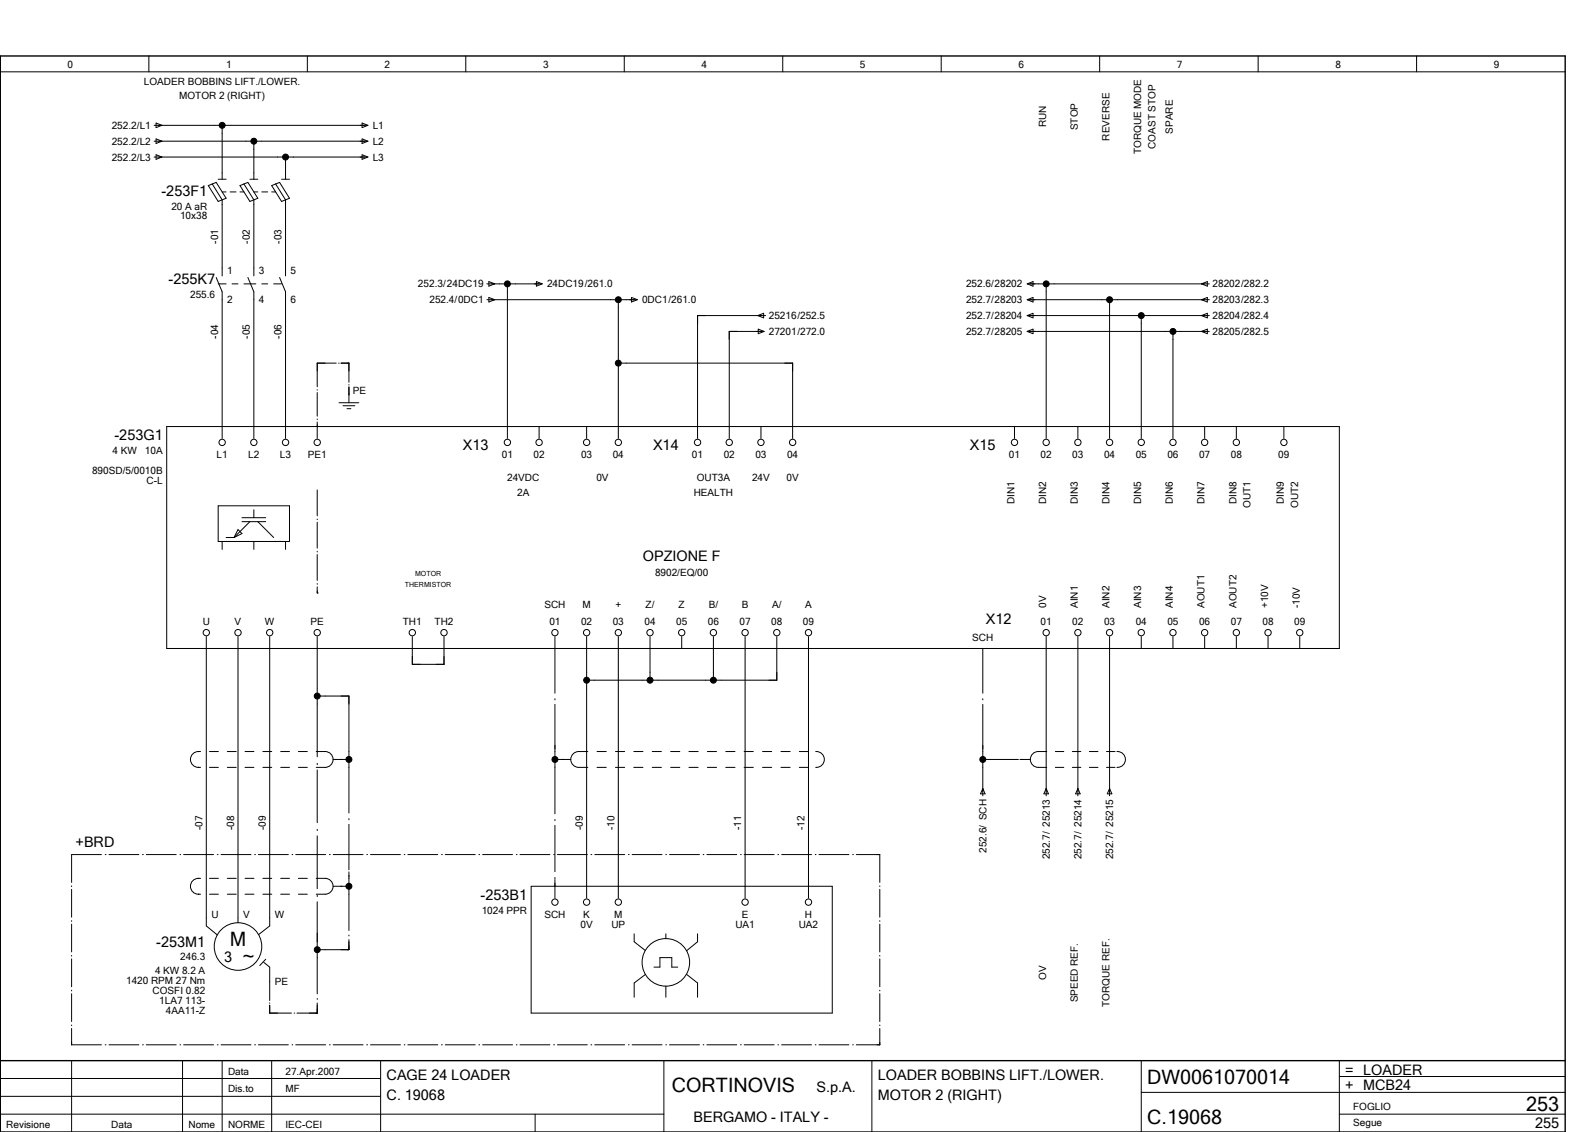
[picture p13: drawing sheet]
<svg xmlns="http://www.w3.org/2000/svg" width="399mm" height="286mm" viewBox="0 0 399 286" stroke-linecap="round" stroke-linejoin="round" font-family="sans-serif">
<defs><g id="words">
<g font-size="5">
<text x="58" y="238.6">M</text>
<text x="61.3" y="244.4">~</text>
<text x="169.6" y="275.6">CORTINOVIS</text>
<text x="289.6" y="273.6">DW0061070014</text>
<text x="385.2" y="280.4">253</text>
<text x="289.6" y="283.6">C.19068</text>
</g>
<g font-size="3.6">
<text x="40.8" y="49.4">­253F1</text>
<text x="42.6" y="71.6">­255K7</text>
<text x="28.9" y="111.1">­253G1</text>
<text x="116.8" y="113.4">X13</text>
<text x="164.8" y="113.4">X14</text>
<text x="244.8" y="113.4">X15</text>
<text x="162.3" y="141.4">OPZIONE F</text>
<text x="248.8" y="157.4">X12</text>
<text x="19.1" y="213.6">+BRD</text>
<text x="121.3" y="227.1">­253B1</text>
<text x="39.5" y="238.8">­253M1</text>
<text x="56.6" y="242.6">3</text>
<text x="97.6" y="272.6">CAGE 24 LOADER</text>
<text x="206.1" y="275.6">S.p.A.</text>
<text x="221.6" y="272.6">LOADER BOBBINS LIFT./LOWER.</text>
<text x="339.6" y="271.1">= LOADER</text>
<text x="339.6" y="275.1">+ MCB24</text>
<text x="97.6" y="277.6">C. 19068</text>
<text x="221.6" y="277.6">MOTOR 2 ﴾RIGHT﴿</text>
<text x="175" y="283.1">BERGAMO ­ ITALY ­</text>
<text x="387.5" y="284.6">255</text>
</g>
<g font-size="2.5">
<text x="17.1" y="17.1">0</text>
<text x="57.1" y="17.1">1</text>
<text x="97.1" y="17.1">2</text>
<text x="137.1" y="17.1">3</text>
<text x="177.1" y="17.1">4</text>
<text x="217.1" y="17.1">5</text>
<text x="257.1" y="17.1">6</text>
<text x="297.1" y="17.1">7</text>
<text x="337.1" y="17.1">8</text>
<text x="377.1" y="17.1">9</text>
<text x="36.3" y="21.4">LOADER BOBBINS LIFT./LOWER.</text>
<text x="45.2" y="25">MOTOR 2 ﴾RIGHT﴿</text>
<text x="28.2" y="32.5">252.2/L1</text>
<text x="94.1" y="32.5">L1</text>
<text x="264.1" y="32.2" transform="rotate(-90 264.1 32.2)">RUN</text>
<text x="272.1" y="32.9" transform="rotate(-90 272.1 32.9)">STOP</text>
<text x="280.1" y="35.5" transform="rotate(-90 280.1 35.5)">REVERSE</text>
<text x="296.1" y="33.7" transform="rotate(-90 296.1 33.7)">SPARE</text>
<text x="28.2" y="36.5">252.2/L2</text>
<text x="28.2" y="40.5">252.2/L3</text>
<text x="94.1" y="36.5">L2</text>
<text x="94.1" y="40.5">L3</text>
<text x="288.1" y="38.9" transform="rotate(-90 288.1 38.9)">TORQUE MODE</text>
<text x="291.7" y="37.5" transform="rotate(-90 291.7 37.5)">COAST STOP</text>
<text x="43.3" y="52.9">20 A aR</text>
<text x="45.4" y="55.4">10x38</text>
<text x="55.1" y="61.4" transform="rotate(-90 55.1 61.4)">­01</text>
<text x="63.1" y="61.4" transform="rotate(-90 63.1 61.4)">­02</text>
<text x="71.1" y="61.4" transform="rotate(-90 71.1 61.4)">­03</text>
<text x="57.3" y="69.1">1</text>
<text x="65.4" y="69.1">3</text>
<text x="73.4" y="69.1">5</text>
<text x="48" y="75.1">255.6</text>
<text x="57.3" y="76.5">2</text>
<text x="65.4" y="76.5">4</text>
<text x="73.4" y="76.5">6</text>
<text x="105.5" y="72.5">252.3/24DC19</text>
<text x="108.4" y="76.5">252.4/0DC1</text>
<text x="138.1" y="72.5">24DC19/261.0</text>
<text x="162.1" y="76.5">0DC1/261.0</text>
<text x="243.9" y="72.5">252.6/28202</text>
<text x="243.9" y="76.5">252.7/28203</text>
<text x="306.1" y="72.5">28202/282.2</text>
<text x="306.1" y="76.5">28203/282.3</text>
<text x="194.1" y="80.5">25216/252.5</text>
<text x="243.9" y="80.5">252.7/28204</text>
<text x="306.1" y="80.5">28204/282.4</text>
<text x="55.1" y="85.4" transform="rotate(-90 55.1 85.4)">­04</text>
<text x="63.1" y="85.4" transform="rotate(-90 63.1 85.4)">­05</text>
<text x="71.1" y="85.4" transform="rotate(-90 71.1 85.4)">­06</text>
<text x="194.1" y="84.5">27201/272.0</text>
<text x="243.9" y="84.5">252.7/28205</text>
<text x="306.1" y="84.5">28205/282.5</text>
<text x="89.1" y="99.4">PE</text>
<text x="23.2" y="119.6">890SD/5/0010B</text>
<text x="28.4" y="114.6">4 KW</text>
<text x="36.6" y="114.6">10A</text>
<text x="54.7" y="115.6">L1</text>
<text x="62.7" y="115.6">L2</text>
<text x="70.7" y="115.6">L3</text>
<text x="77.7" y="115.6">PE1</text>
<text x="126.7" y="115.6">01</text>
<text x="134.7" y="115.6">02</text>
<text x="146.7" y="115.6">03</text>
<text x="154.7" y="115.6">04</text>
<text x="174.7" y="115.6">01</text>
<text x="182.7" y="115.6">02</text>
<text x="190.7" y="115.6">03</text>
<text x="198.7" y="115.6">04</text>
<text x="254.7" y="115.6">01</text>
<text x="262.7" y="115.6">02</text>
<text x="270.7" y="115.6">03</text>
<text x="278.7" y="115.6">04</text>
<text x="286.7" y="115.6">05</text>
<text x="294.7" y="115.6">06</text>
<text x="302.7" y="115.6">07</text>
<text x="310.7" y="115.6">08</text>
<text x="322.7" y="115.6">09</text>
<text x="37" y="122.1">C­L</text>
<text x="128" y="121.4">24VDC</text>
<text x="130.5" y="125">2A</text>
<text x="150.5" y="121.4">0V</text>
<text x="175.1" y="125">HEALTH</text>
<text x="175.9" y="121.4">OUT3A</text>
<text x="189.8" y="121.4">24V</text>
<text x="198.5" y="121.4">0V</text>
<text x="256.1" y="127.2" transform="rotate(-90 256.1 127.2)">DIN1</text>
<text x="264.1" y="127.2" transform="rotate(-90 264.1 127.2)">DIN2</text>
<text x="272.1" y="127.2" transform="rotate(-90 272.1 127.2)">DIN3</text>
<text x="280.1" y="127.2" transform="rotate(-90 280.1 127.2)">DIN4</text>
<text x="288.1" y="127.2" transform="rotate(-90 288.1 127.2)">DIN5</text>
<text x="296.1" y="127.2" transform="rotate(-90 296.1 127.2)">DIN6</text>
<text x="304.1" y="127.2" transform="rotate(-90 304.1 127.2)">DIN7</text>
<text x="312.1" y="127.2" transform="rotate(-90 312.1 127.2)">DIN8</text>
<text x="315.7" y="128.2" transform="rotate(-90 315.7 128.2)">OUT1</text>
<text x="324.1" y="127.2" transform="rotate(-90 324.1 127.2)">DIN9</text>
<text x="327.7" y="128.2" transform="rotate(-90 327.7 128.2)">OUT2</text>
<text x="165.3" y="145.4">8902/EQ/00</text>
<text x="137.4" y="153.4">SCH</text>
<text x="147" y="153.4">M</text>
<text x="155.3" y="153.4">+</text>
<text x="163" y="153.4">Z/</text>
<text x="171.3" y="153.4">Z</text>
<text x="178.9" y="153.4">B/</text>
<text x="187.2" y="153.4">B</text>
<text x="194.9" y="153.4">A/</text>
<text x="203.2" y="153.4">A</text>
<text x="264.1" y="153.4" transform="rotate(-90 264.1 153.4)">0V</text>
<text x="272.1" y="153.4" transform="rotate(-90 272.1 153.4)">AIN1</text>
<text x="280.1" y="153.4" transform="rotate(-90 280.1 153.4)">AIN2</text>
<text x="288.1" y="153.4" transform="rotate(-90 288.1 153.4)">AIN3</text>
<text x="296.1" y="153.4" transform="rotate(-90 296.1 153.4)">AIN4</text>
<text x="304.1" y="153.4" transform="rotate(-90 304.1 153.4)">AOUT1</text>
<text x="312.1" y="153.4" transform="rotate(-90 312.1 153.4)">AOUT2</text>
<text x="320.1" y="153.4" transform="rotate(-90 320.1 153.4)">+10V</text>
<text x="328.1" y="153.4" transform="rotate(-90 328.1 153.4)">­10V</text>
<text x="51.2" y="157.6">U</text>
<text x="59.2" y="157.6">V</text>
<text x="66.9" y="157.6">W</text>
<text x="78.4" y="157.6">PE</text>
<text x="101.7" y="157.6">TH1</text>
<text x="109.7" y="157.6">TH2</text>
<text x="138.7" y="157.6">01</text>
<text x="146.7" y="157.6">02</text>
<text x="154.7" y="157.6">03</text>
<text x="162.7" y="157.6">04</text>
<text x="170.7" y="157.6">05</text>
<text x="178.7" y="157.6">06</text>
<text x="186.7" y="157.6">07</text>
<text x="194.7" y="157.6">08</text>
<text x="202.7" y="157.6">09</text>
<text x="245.4" y="161.8">SCH</text>
<text x="262.7" y="157.6">01</text>
<text x="270.7" y="157.6">02</text>
<text x="278.7" y="157.6">03</text>
<text x="286.7" y="157.6">04</text>
<text x="294.7" y="157.6">05</text>
<text x="302.7" y="157.6">06</text>
<text x="310.7" y="157.6">07</text>
<text x="318.7" y="157.6">08</text>
<text x="326.7" y="157.6">09</text>
<text x="51.1" y="209.4" transform="rotate(-90 51.1 209.4)">­07</text>
<text x="59.1" y="209.4" transform="rotate(-90 59.1 209.4)">­08</text>
<text x="67.1" y="209.4" transform="rotate(-90 67.1 209.4)">­09</text>
<text x="147.1" y="209.4" transform="rotate(-90 147.1 209.4)">­09</text>
<text x="155.1" y="209.4" transform="rotate(-90 155.1 209.4)">­10</text>
<text x="187.1" y="209.4" transform="rotate(-90 187.1 209.4)">­11</text>
<text x="203.1" y="209.4" transform="rotate(-90 203.1 209.4)">­12</text>
<text x="249" y="215.1" transform="rotate(-90 249 215.1)">252.6/ SCH</text>
<text x="265" y="216.8" transform="rotate(-90 265 216.8)">252.7/ 25213</text>
<text x="273" y="216.8" transform="rotate(-90 273 216.8)">252.7/ 25214</text>
<text x="281" y="216.8" transform="rotate(-90 281 216.8)">252.7/ 25215</text>
<text x="53.4" y="231.6">U</text>
<text x="61.3" y="231.6">V</text>
<text x="69.4" y="231.6">W</text>
<text x="121.6" y="230.6">1024 PPR</text>
<text x="137.4" y="231.6">SCH</text>
<text x="147.2" y="231.6">K</text>
<text x="155" y="231.6">M</text>
<text x="187.2" y="231.6">E</text>
<text x="203.2" y="231.6">H</text>
<text x="146.5" y="234.1">0V</text>
<text x="154.3" y="234.1">UP</text>
<text x="185.6" y="234.1">UA1</text>
<text x="201.6" y="234.1">UA2</text>
<text x="39.1" y="245.8">4 KW 8.2 A</text>
<text x="45.5" y="242.3">246.3</text>
<text x="31.8" y="248.3">1420 RPM 27 Nm</text>
<text x="38.5" y="250.8">COSFI 0.82</text>
<text x="69.4" y="248.5">PE</text>
<text x="264.1" y="247.2" transform="rotate(-90 264.1 247.2)">OV</text>
<text x="40.2" y="253.3">1LA7 113­</text>
<text x="41.9" y="255.8">4AA11­Z</text>
<text x="272.1" y="252.9" transform="rotate(-90 272.1 252.9)">SPEED REF.</text>
<text x="280.1" y="254" transform="rotate(-90 280.1 254)">TORQUE REF.</text>
<text x="57.6" y="271.1">Data</text>
<text x="57.6" y="275.6">Dis.to</text>
<text x="72.1" y="271.1">27.Apr.2007</text>
<text x="72.1" y="275.6">MF</text>
<text x="341.6" y="280.1">FOGLIO</text>
<text x="1.6" y="284.6">Revisione</text>
<text x="28.1" y="284.6">Data</text>
<text x="47.6" y="284.6">Nome</text>
<text x="57.6" y="284.6">NORME</text>
<text x="72.1" y="284.6">IEC­CEI</text>
<text x="341.6" y="284.1">Segue</text>
</g>
<g font-size="1.8">
<text x="102.2" y="148">THERMISTOR</text>
<text x="104.8" y="145.4">MOTOR</text>
</g>
</g></defs>
<g fill="none" stroke="#000" stroke-width=".25">
<path d="M.1 18.1h395M37.6 14.1v4M77.6 14.1v4M117.6 14.1v4M157.6 14.1v4M197.6 14.1v4M237.6 14.1v4M277.6 14.1v4M317.6 14.1v4M357.6 14.1v4M38.9 31.6h53.8M38.9 35.6h53.8"/>
<path d="M38.9 39.6h53.8M39.4 31.1l1.5 .5-1.5 .6zM39.4 35.1l1.5 .5-1.5 .6zM39.4 39.1l1.5 .5-1.5 .6zM56.1 31.6v13.6M64.1 35.6v9.6M72.1 39.6v5.6M91.4 31.1l1.5 .5-1.5 .6zM91.4 35.1l1.5 .5-1.5 .6zM91.4 39.1l1.5 .5-1.5 .6zM52.6 46.8l2-.8 2.5 4-2 .8zM53.6 46.4l2.5 4v19.2"/>
<path d="M55.1 45.2h2M56.1 48.4h1M58.1 48.4h1.5M60.6 46.8l2-.8 2.5 4-2 .8zM60.6 48.4h1M61.6 46.4l2.5 4v19.2M63.1 45.2h2M64.1 48.4h1M66.1 48.4h1.5M68.6 46.8l2-.8 2.5 4-2 .8zM68.6 48.4h1M69.6 46.4l2.5 4v19.2"/>
<path d="M71.1 45.2h2M54.6 70l1.5 3.6v37M55.1 71.6h2M58.6 71.6h1.5M61.6 71.6h3M62.6 70l1.5 3.6v37M66.1 71.6h1.5M69.1 71.6h2M70.6 70l1.5 3.6v37M122.9 71.6h13.9M122.9 75.6h37.8M123.4 71.1l1.5 .5-1.5 .6z"/>
<path d="M123.4 75l1.5 .6-1.5 .6zM128.1 71.6v39M135.4 71.1l1.5 .5-1.5 .6zM156.1 75.6v35M159.4 75l1.5 .6-1.5 .6zM191.3 79.6l1.5-.5v1.1zM193.2 79.6h-17.1v31M259.3 71.6l1.5-.5v1.1zM259.3 75.6l1.5-.6v1.2zM259.3 79.6l1.5-.5v1.1zM259.4 71.6h45.9M259.4 75.6h45.9"/>
<path d="M259.4 79.6h45.9M264.1 71.6v39M280.1 75.6v35M288.1 79.6v31M303.3 71.6l1.4-.5v1.1zM303.3 75.6l1.4-.6v1.2zM303.3 79.6l1.4-.5v1.1zM80.1 98.3v.2M80.1 99.1v5.9M84.9 91.6h-4.8v6M85.5 91.6h.1M86.1 91.6h2v4.9"/>
<path d="M88.1 97.1v.1M88.1 97.6v4M156.1 91.6h44v19M191.4 83.1l1.5 .5-1.5 .6zM192.8 83.6h-8.7v27M259.3 83.6l1.5-.5v1.1zM259.4 83.6h45.9M296.1 83.6v27M303.3 83.6l1.4-.5v1.1zM42.1 107.6h296v56h-296zM80.1 105.7v.2M80.1 106.5v4.1"/>
<path d="M85.6 101.6h5M86.6 102.4h3M87.6 103.1h1M136.1 107.6v3M148.1 107.6v3M192.1 107.6v3M256.1 107.6v3M272.1 107.6v3M304.1 107.6v3M312.1 107.6v3M324.1 107.6v3M55.1 127.6h18v9h-18z"/>
<path d="M56.1 136.6v2M57.1 135.6h2M60.1 133.6l1 1-2 1zM61.1 131.6h6M61.1 130.6h6M63.1 131.6l-4 4M64.1 128.6v2M64.1 136.6v2M65.1 131.6l4 4M72.1 136.6v2M80.1 123.6v6.5M80.1 131v.1"/>
<path d="M80.1 131.8v6.5M80.1 139.1v.2M80.1 139.9v6.6M80.1 149.6h.1M80.1 147.3v.1M80.1 148.1v1.5M52.1 160.6v73l2.8 2.3M60.1 160.6v72.2M68.1 160.6v73l-2.8 2.2M80.1 160.6v30.4M80.1 175.6h8v29.5M104.1 160.6v7h8v-7"/>
<path d="M140.1 160.6v14.3M140.1 176.3v.3M140.1 177.7v27.6M148.1 160.6v66M156.1 160.6v66M164.1 160.6v11M172.1 160.6v3M180.1 160.6v11M188.1 160.6v66M196.1 160.6v11h-48M204.1 160.6v66M248.1 163.6v11.3"/>
<path d="M248.1 176.3v.3M248.1 177.7v23.1M264.1 160.6v40.2M272.1 160.6v40.2M280.1 160.6v40.2M288.1 160.6v3M296.1 160.6v3M304.1 160.6v3M312.1 160.6v3M320.1 160.6v3M328.1 160.6v3M50.6 189.6a2.06 2.06 0 0 0-2.5 2 2.06 2.06 0 0 0 2.5 2"/>
<path d="M52.9 193.6h2.2M52.9 189.6h2.2M57.4 193.6h2.2M57.4 189.6h2.2M61.9 193.6h2.2M61.9 189.6h2.2M66.4 193.6h2.2M66.4 189.6h2.2M70.9 193.6h2.2M70.9 189.6h2.2M75.3 193.6h2.3M75.3 189.6h2.3"/>
<path d="M79.8 189.6a3.9 3.9 0 0 1 3.7 .6 2 2 0 0 1 .4 2.2 2 2 0 0 1-1.8 1.2h-2.3M80.1 192.6v.4M80.1 194.3v13.3M84.1 191.6h4M86.1 191.6h.1M140.1 191.6h4M142.1 191.6h.1M148.4 189.6h-2.3a2 2 0 0 0-2 2 2 2 0 0 0 2 2h2.3M150.7 193.6h2.3M150.7 189.6h2.3M155.3 193.6h2.4M155.3 189.6h2.4"/>
<path d="M160 193.6h2.3M160 189.6h2.3M164.6 193.6h2.3M164.6 189.6h2.3M169.3 193.6h2.3M169.3 189.6h2.3M173.9 193.6h2.3M173.9 189.6h2.3M178.6 193.6h2.3M178.6 189.6h2.3M183.2 193.6h2.3M183.2 189.6h2.3"/>
<path d="M187.8 193.6h2.4M187.8 189.6h2.4M192.5 193.6h2.3M192.5 189.6h2.3M197.1 193.6h2.3M197.1 189.6h2.3M201.8 193.6h2.3M201.8 189.6h2.3M205.9 189.6a2.01 2.01 0 0 1 2.2 2 2.01 2.01 0 0 1-2.2 2M248.1 191.6h9M248.1 199l.6 1.3h-1.2zM257.4 191.6h2.7"/>
<path d="M264.1 199l.6 1.3h-1.2zM264.2 189.6a3.8 3.8 0 0 0-3.5 .6 2 2 0 0 0-.5 2.2 2 2 0 0 0 1.9 1.2h2.1M266.4 193.6h2.1M266.4 189.6h2.1M270.7 193.6h2.1M270.7 189.6h2.1M272.1 199l.5 1.3h-1.1zM275 193.6h2.1M275 189.6h2.1M279.3 193.6h2.1M279.3 189.6h2.1M280.1 199l.5 1.3h-1.1z"/>
<path d="M281.9 189.6a2.01 2.01 0 0 1 2.2 2 2.01 2.01 0 0 1-2.2 2M25.6 215.6h-7.5v7.1M26.6 215.6h.2M27.5 215.6h7.5M36 215.6h.2M36.9 215.6h7.6M45.4 215.6h.2M46.4 215.6h7.5M54.8 215.6h.2M55.8 215.6h7.6M64.3 215.6h.2M65.2 215.6h7.6"/>
<path d="M73.7 215.6h.2M74.6 215.6h7.6M80.1 209.3v.3M80.1 210.9v13.3M83.2 215.6h.2M84.1 215.6h7.5M88.1 206.5v.4M88.1 208v11.5M88.1 220v14.8M92.6 215.6h.2M93.5 215.6h7.6M102 215.6h.2"/>
<path d="M103 215.6h7.5M111.4 215.6h.2M112.4 215.6h7.6M120.9 215.6h.2M121.8 215.6h7.6M130.3 215.6h.2M131.2 215.6h7.6M139.8 215.6h.2M140.1 206.8v.3M140.1 208.3v11.6M140.7 215.6h7.5M149.2 215.6h.2"/>
<path d="M150.1 215.6h7.6M158.6 215.6h.2M159.6 215.6h7.5M168 215.6h.2M169 215.6h7.6M177.5 215.6h.2M178.4 215.6h7.6M186.9 215.6h.2M187.8 215.6h7.6M196.4 215.6h.1M197.3 215.6h7.5M205.8 215.6h.2"/>
<path d="M206.7 215.6h7.6M215.2 215.6h.2M216.2 215.6h5.9v7.1M18.1 223.5v.2M18.1 224.4v7M18.1 232.3v.2M18.1 233.2v7M50.6 221.6a2.06 2.06 0 0 0-2.5 2 2.06 2.06 0 0 0 2.5 2M52.9 225.6h2.2M52.9 221.6h2.2M57.4 225.6h2.2M57.4 221.6h2.2"/>
<path d="M61.9 225.6h2.2M61.9 221.6h2.2M66.4 225.6h2.2M66.4 221.6h2.2M70.9 225.6h2.2M70.9 221.6h2.2M75.3 225.6h2.3M75.3 221.6h2.3M79.8 221.6a3.9 3.9 0 0 1 3.7 .6 2 2 0 0 1 .4 2.2 2 2 0 0 1-1.8 1.2h-2.3M80.1 225.9v.3M80.1 227.6v23.2M84.1 223.6h4"/>
<path d="M86.1 223.6h.1M88.1 235.9v.3M88.1 237.1v2.5h-8M134.1 223.6h76v32h-76zM140.1 221.4v.3M140.1 221.9v4.7M160.1 235.6v2l2.8 2.2M168.1 235.6v1.2M176.1 235.6v2l-2.8 2.3M222.1 223.5v.2M222.1 224.4v7M222.1 232.3v.2"/>
<path d="M222.1 233.2v7M.1 255.6v30M18.1 241.1v.2M18.1 242v7M18.1 249.8v.2M18.1 250.7v7.1M18.1 258.6v.2M18.1 259.5v4.1h7.5M66.6 242.8l1.5 1.2v8.5M67.1 242l-1.5 1.6M68.1 253v.2M68.1 253.6v2h5.5"/>
<path d="M74.3 255.6h.1M80.1 251.9v.3M80.1 253.1v2.5h-5.1M163 245.8l-2.9 2.2v3.6M165.1 244h1.5v-2.4h3v2.4h1.5M168.1 248.8v2.8M173.3 245.8l2.8 2.2v3.6M222.1 259.5v4.1h-5.9M222.1 241.1v.2M222.1 242v7M222.1 249.8v.2M222.1 250.7v7.1"/>
<path d="M222.1 258.6v.2M.1 276.6h96M.1 272.1h96M18.1 267.6v18M26.6 263.6h.2M27.5 263.6h7.5M36 263.6h.2M36.9 263.6h7.6M45.4 263.6h.2M46.1 267.6v18M46.4 263.6h7.5M54.8 263.6h.2"/>
<path d="M55.8 263.6h7.6M56.1 267.6v18M64.3 263.6h.2M65.2 263.6h7.6M68.6 267.6v18M73.7 263.6h.2M74.6 263.6h7.6M83.2 263.6h.2M84.1 263.6h7.5M92.6 263.6h.2M93.5 263.6h7.6M96.1 267.6v18"/>
<path d="M102 263.6h.2M103 263.6h7.5M111.4 263.6h.2M112.4 263.6h7.6M120.9 263.6h.2M121.8 263.6h7.6M130.3 263.6h.2M131.2 263.6h7.6M139.8 263.6h.2M140.7 263.6h7.5M149.2 263.6h.2M150.1 263.6h7.6"/>
<path d="M158.6 263.6h.2M159.6 263.6h7.5M167.6 267.6v18M168 263.6h.2M169 263.6h7.6M177.5 263.6h.2M178.4 263.6h7.6M186.9 263.6h.2M187.8 263.6h7.6M196.4 263.6h.1M197.3 263.6h7.5M205.8 263.6h.2"/>
<path d="M206.7 263.6h7.6M215.2 263.6h.2M220.1 267.6v18M288.1 267.6v18M288.1 275.6h107M338.1 271.6h57M338.1 267.6v18M.1 281.1h167.5M135.1 281.1v4.5M338.1 281.1h57"/>
<circle cx="56.1" cy="111.6" r=".8"/>
<circle cx="64.1" cy="111.6" r=".8"/>
<circle cx="72.1" cy="111.6" r=".8"/>
<circle cx="80.1" cy="111.6" r=".8"/>
<circle cx="128.1" cy="111.6" r=".8"/>
<circle cx="136.1" cy="111.6" r=".8"/>
<circle cx="148.1" cy="111.6" r=".8"/>
<circle cx="156.1" cy="111.6" r=".8"/>
<circle cx="176.1" cy="111.6" r=".8"/>
<circle cx="184.1" cy="111.6" r=".8"/>
<circle cx="192.1" cy="111.6" r=".8"/>
<circle cx="200.1" cy="111.6" r=".8"/>
<circle cx="256.1" cy="111.6" r=".8"/>
<circle cx="264.1" cy="111.6" r=".8"/>
<circle cx="272.1" cy="111.6" r=".8"/>
<circle cx="280.1" cy="111.6" r=".8"/>
<circle cx="288.1" cy="111.6" r=".8"/>
<circle cx="296.1" cy="111.6" r=".8"/>
<circle cx="304.1" cy="111.6" r=".8"/>
<circle cx="312.1" cy="111.6" r=".8"/>
<circle cx="324.1" cy="111.6" r=".8"/>
<circle cx="52.1" cy="159.6" r=".8"/>
<circle cx="60.1" cy="159.6" r=".8"/>
<circle cx="68.1" cy="159.6" r=".8"/>
<circle cx="80.1" cy="159.6" r=".8"/>
<circle cx="104.1" cy="159.6" r=".8"/>
<circle cx="112.1" cy="159.6" r=".8"/>
<circle cx="140.1" cy="159.6" r=".8"/>
<circle cx="148.1" cy="159.6" r=".8"/>
<circle cx="156.1" cy="159.6" r=".8"/>
<circle cx="164.1" cy="159.6" r=".8"/>
<circle cx="172.1" cy="159.6" r=".8"/>
<circle cx="180.1" cy="159.6" r=".8"/>
<circle cx="188.1" cy="159.6" r=".8"/>
<circle cx="196.1" cy="159.6" r=".8"/>
<circle cx="204.1" cy="159.6" r=".8"/>
<circle cx="264.1" cy="159.6" r=".8"/>
<circle cx="272.1" cy="159.6" r=".8"/>
<circle cx="280.1" cy="159.6" r=".8"/>
<circle cx="288.1" cy="159.6" r=".8"/>
<circle cx="296.1" cy="159.6" r=".8"/>
<circle cx="304.1" cy="159.6" r=".8"/>
<circle cx="312.1" cy="159.6" r=".8"/>
<circle cx="320.1" cy="159.6" r=".8"/>
<circle cx="328.1" cy="159.6" r=".8"/>
<circle cx="60.1" cy="238.8" r="6"/>
<circle cx="140.1" cy="227.6" r=".8"/>
<circle cx="148.1" cy="227.6" r=".8"/>
<circle cx="156.1" cy="227.6" r=".8"/>
<circle cx="188.1" cy="227.6" r=".8"/>
<circle cx="204.1" cy="227.6" r=".8"/>
<circle cx="168.1" cy="242.8" r="6"/>
</g>
<path d="M.1 14.1h395v271.5h-395zM.1 267.6h395" fill="none" stroke="#000" stroke-width=".35"/>
<g fill="#000" stroke="#000" stroke-width=".25">
<circle cx="56.1" cy="31.6" r=".75"/>
<circle cx="64.1" cy="35.6" r=".75"/>
<circle cx="72.1" cy="39.6" r=".75"/>
<circle cx="128.1" cy="71.6" r=".75"/>
<circle cx="156.1" cy="75.6" r=".75"/>
<circle cx="264.1" cy="71.6" r=".75"/>
<circle cx="280.1" cy="75.6" r=".75"/>
<circle cx="288.1" cy="79.6" r=".75"/>
<circle cx="156.1" cy="91.6" r=".75"/>
<circle cx="296.1" cy="83.6" r=".75"/>
<circle cx="80.1" cy="175.6" r=".75"/>
<circle cx="148.1" cy="171.6" r=".75"/>
<circle cx="164.1" cy="171.6" r=".75"/>
<circle cx="180.1" cy="171.6" r=".75"/>
<circle cx="88.1" cy="191.6" r=".75"/>
<circle cx="140.1" cy="191.6" r=".75"/>
<circle cx="248.1" cy="191.6" r=".75"/>
<circle cx="80.1" cy="239.6" r=".75"/>
<circle cx="88.1" cy="223.6" r=".75"/>
</g>
<use href="#words"/>
</svg>
